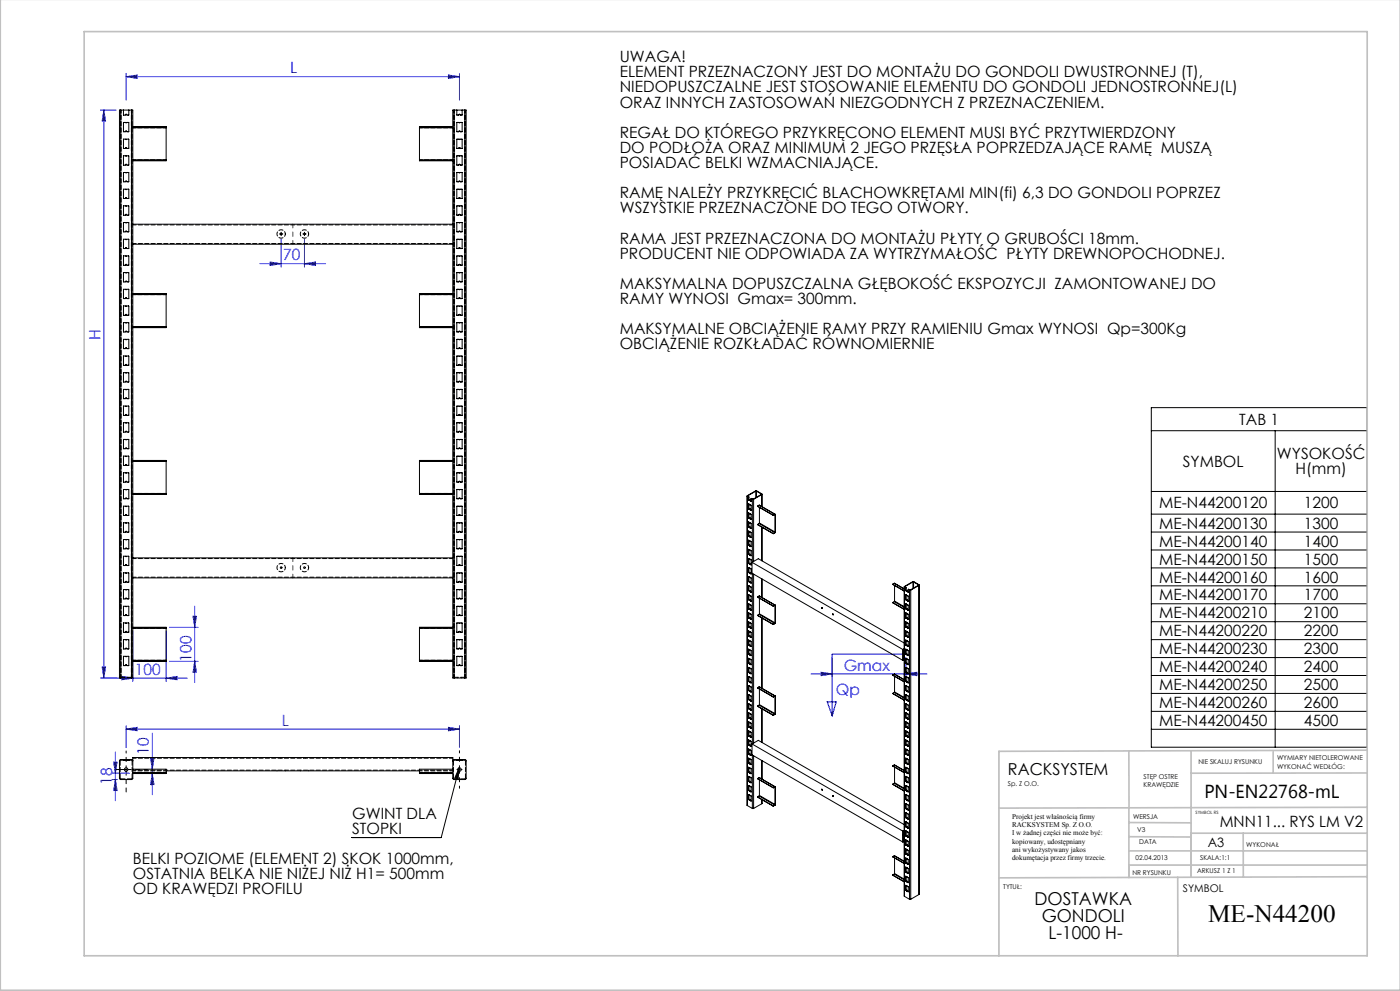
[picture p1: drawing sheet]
<svg xmlns="http://www.w3.org/2000/svg" width="420mm" height="297mm" viewBox="0 0 420 297" stroke-linecap="round" stroke-linejoin="round" font-family="sans-serif">
<defs><g id="words">
<text font-size="7.5" x="362.5" y="276.2">ME-N44200</text>
<text font-size="5.6" x="361.3" y="239.1">PN-EN22768-mL</text>
<g font-size="5.3">
<text x="310.3" y="271.3">DOSTAWKA</text>
<text x="312.5" y="276.4">GONDOLI</text>
<text x="314.5" y="281.5">L-1000 H-</text>
</g>
<text font-size="4.9" x="302.4" y="232.4">RACKSYSTEM</text>
<g font-size="4.7" fill="#00f">
<text x="87.1" y="22">L</text>
<text x="84.9" y="78">70</text>
<text x="30.1" y="102" transform="rotate(-90 30.1 102)">H</text>
<text x="40.5" y="202.2">100</text>
<text x="57.4" y="198.3" transform="rotate(-90 57.4 198.3)">100</text>
<text x="253.1" y="201">Gmax</text>
<text x="250.8" y="208.2">Qp</text>
<text x="84.6" y="217.5">L</text>
<text x="44.7" y="226.2" transform="rotate(-90 44.7 226.2)">10</text>
<text x="33.6" y="235.2" transform="rotate(-90 33.6 235.2)">18</text>
</g>
<g font-size="4.7">
<text x="185.9" y="18.7">UWAGA!</text>
<text x="185.9" y="23.2">ELEMENT PRZEZNACZONY JEST DO MONTAŻU DO GONDOLI DWUSTRONNEJ (T),</text>
<text x="185.9" y="27.7">NIEDOPUSZCZALNE JEST STOSOWANIE ELEMENTU DO GONDOLI JEDNOSTRONNEJ(L)</text>
<text x="185.9" y="32.2">ORAZ INNYCH ZASTOSOWAŃ NIEZGODNYCH Z PRZEZNACZENIEM.</text>
<text x="185.9" y="41.3">REGAŁ DO KTÓREGO PRZYKRĘCONO ELEMENT MUSI BYĆ PRZYTWIERDZONY</text>
<text x="185.9" y="45.8">DO PODŁOŻA ORAZ MINIMUM 2 JEGO PRZĘSŁA POPRZEDZAJĄCE RAMĘ MUSZĄ</text>
<text x="185.9" y="50.3">POSIADAĆ BELKI WZMACNIAJĄCE.</text>
<text x="185.9" y="59.4">RAMĘ NALEŻY PRZYKRĘCIĆ BLACHOWKRĘTAMI MIN(fi) 6,3 DO GONDOLI POPRZEZ</text>
<text x="185.9" y="63.9">WSZYSTKIE PRZEZNACZONE DO TEGO OTWORY.</text>
<text x="185.9" y="73">RAMA JEST PRZEZNACZONA DO MONTAŻU PŁYTY O GRUBOŚCI 18mm.</text>
<text x="185.9" y="77.5">PRODUCENT NIE ODPOWIADA ZA WYTRZYMAŁOŚĆ PŁYTY DREWNOPOCHODNEJ.</text>
<text x="185.9" y="86.6">MAKSYMALNA DOPUSZCZALNA GŁĘBOKOŚĆ EKSPOZYCJI ZAMONTOWANEJ DO</text>
<text x="185.9" y="91.1">RAMY WYNOSI Gmax= 300mm.</text>
<text x="185.9" y="100.1">MAKSYMALNE OBCIĄŻENIE RAMY PRZY RAMIENIU Gmax WYNOSI Qp=300Kg</text>
<text x="185.9" y="104.7">OBCIĄŻENIE ROZKŁADAĆ RÓWNOMIERNIE</text>
<text x="371.8" y="127.3">TAB 1</text>
<text x="383.1" y="137.6">WYSOKOŚĆ</text>
<text x="354.8" y="139.9">SYMBOL</text>
<text x="388.7" y="142.2">H(mm)</text>
<text x="347.7" y="152.4">ME-N44200120</text>
<text x="391.2" y="152.4">1200</text>
<text x="347.7" y="158.5">ME-N44200130</text>
<text x="391.2" y="158.5">1300</text>
<text x="347.7" y="163.8">ME-N44200140</text>
<text x="391.2" y="163.8">1400</text>
<text x="347.7" y="169.2">ME-N44200150</text>
<text x="391.2" y="169.2">1500</text>
<text x="347.7" y="174.6">ME-N44200160</text>
<text x="347.7" y="180">ME-N44200170</text>
<text x="391.2" y="174.6">1600</text>
<text x="391.2" y="180">1700</text>
<text x="347.7" y="185.3">ME-N44200210</text>
<text x="391.2" y="185.3">2100</text>
<text x="347.7" y="190.7">ME-N44200220</text>
<text x="391.2" y="190.7">2200</text>
<text x="347.7" y="196.1">ME-N44200230</text>
<text x="391.2" y="196.1">2300</text>
<text x="347.7" y="201.4">ME-N44200240</text>
<text x="391.2" y="201.4">2400</text>
<text x="347.7" y="206.8">ME-N44200250</text>
<text x="391.2" y="206.8">2500</text>
<text x="347.7" y="212.2">ME-N44200260</text>
<text x="391.2" y="212.2">2600</text>
<text x="347.7" y="217.6">ME-N44200450</text>
<text x="391.2" y="217.6">4500</text>
<text x="105.7" y="245.5">GWINT DLA</text>
<text x="105.7" y="250">STOPKI</text>
<text x="365.9" y="247.8">MNN11... RYS LM V2</text>
<text x="39.9" y="258.9">BELKI POZIOME (ELEMENT 2) SKOK 1000mm,</text>
<text x="39.9" y="263.5">OSTATNIA BELKA NIE NIŻEJ NIŻ H1= 500mm</text>
<text x="39.9" y="268">OD KRAWĘDZI PROFILU</text>
</g>
<text font-size="3.9" x="362.3" y="253.8">A3</text>
<text font-size="3.2" x="354.9" y="267.2">SYMBOL</text>
<g font-size="2.2">
<text x="303.6" y="245.3">Projekt jest właśnością firmy</text>
<text x="303.6" y="247.8">RACKSYSTEM Sp. Z O.O.</text>
<text x="303.6" y="250.3">I w żadnej części nie może być:</text>
<text x="303.6" y="252.8">kopiowany, udostępniany</text>
<text x="303.6" y="255.3">ani wykożystywany jakos</text>
<text x="303.6" y="257.8">dokumętacja przez firmy trzecie.</text>
</g>
<g font-size="2">
<text x="383.1" y="227.9">WYMIARY NIETOLEROWANE</text>
<text x="343.1" y="233.4">STĘP OSTRE</text>
<text x="359.5" y="228.9">NIE SKALUJ RYSUNKU</text>
<text x="383.1" y="230.4">WYKONAĆ WEDŁÓG:</text>
<text x="302.4" y="235.5">Sp. Z O.O.</text>
<text x="343.1" y="235.9">KRAWĘDZIE</text>
<text x="339.9" y="245.4">WERSJA</text>
<text x="341.2" y="249.4">V3</text>
<text x="340.7" y="257.7">02.04.2013</text>
<text x="341.8" y="252.9">DATA</text>
<text x="360.1" y="257.7">SKALA:1:1</text>
<text x="373.9" y="253.8">WYKONAŁ</text>
<text x="339.7" y="262.3">NR RYSUNKU</text>
<text x="359.1" y="261.8">ARKUSZ 1 Z 1</text>
<text x="301" y="266.4">TYTUŁ:</text>
</g>
<text font-size="1.3" x="358.7" y="244">SYMBOL RS</text>
</g></defs>
<g fill="none" stroke="#000" stroke-width=".3">
<path d="M84.1 70.1h.5M84.3 69.9v.5M91.1 70.1h.5M91.3 69.9v.5M345.4 122.2h64.8v101.7h-64.8zM345.4 129.1h64.8M382.5 129.1v94.8M345.4 147.3h64.8M345.4 154.1h64.8M345.4 159.5h64.8M345.4 164.8h64.8M345.4 170.2h64.8"/>
<path d="M345.4 175.6h64.8M345.4 180.9h64.8M345.4 186.3h64.8M345.4 191.7h64.8M345.4 197.1h64.8M345.4 202.4h64.8M345.4 207.8h64.8M345.4 213.2h64.8M345.4 218.6h64.8M37.6 230.6h.5M37.8 230.4v.5M137.6 230.6h.5"/>
<path d="M137.8 230.1l-.4 3.3-1-.2zM137.8 230.1l-5.4 20.9h-26.8M137.8 230.4v.5"/>
</g>
<g fill="none" stroke="#00f" stroke-width=".3">
<path d="M30.2 33h4.6M31.2 33l.5 3.3h-1zM31.2 33v170.2M37.8 23l3.3-.5v1zM37.8 22v8M37.8 23h100M134.5 22.5l3.3 .5-3.3 .5zM137.8 22v8M78 79h19.7M81 78.5l3.3 .5-3.3 .5zM84.3 71.6v8.4M91.3 79l3.3-.5v1z"/>
<path d="M91.3 71.6v8.4M30.7 199.9h1l-.5 3.3zM39.8 189.1v15.1M49.8 189.1v15.1M50.8 198.2h8.6M50.8 188h8.6M57.9 184.7h1l-.5 3.3zM58.4 198.2l.5 3.3h-1zM58.4 181.6v22.9M249.7 197.1v5.9M271.7 197.1v5.9M30.2 203.2h4.6"/>
<path d="M33.5 203.2h22.7M36.5 202.7l3.3 .5-3.3 .5zM37.8 218.5l3.3-.5v1zM37.8 217.5v6.6M37.8 218.5h100M45.7 219.7v18.5M49.8 203.2l3.3-.5v1zM134.5 218l3.3 .5-3.3 .5zM137.8 217.5v6.5M243.3 202h34.8M246.4 201.5l3.3 .5-3.3 .5zM271.7 202l3.3-.5v1z"/>
<path d="M33.6 231.7h5.2M33.6 233.6h1.6M34.1 228.4h1l-.5 3.3zM34.6 233.6l.5 3.3h-1zM34.6 225.4v14.6M45.2 227.2h1l-.5 3.3zM45.7 231.8l.5 3.3h-1z"/>
</g>
<path d="M37.8 230.1v-5M137.8 230.1v-5.1M137.8 231.1v5.1" fill="none" stroke="#000" stroke-width=".3" stroke-dasharray="15.2 1.3 1.3 1.3" stroke-dashoffset="14.6"/>
<path d="M84.1 70.1h-.3M84.3 69.9v-.3M84.3 70.4v.2M84.6 70.1h.2M91.1 70.1h-.3M91.3 69.9v-.3M91.3 70.4v.2M91.6 70.1h.2M37.3 230.6h-2.8M137.3 230.6h-.2M138.3 230.6h.3" fill="none" stroke="#000" stroke-width=".3" stroke-dasharray="15.2 1.3 1.3 1.3"/>
<path d="M37.8 231.1v6.2" fill="none" stroke="#000" stroke-width=".3" stroke-dasharray="15.2 1.3 1.3 1.3" stroke-dashoffset="14"/>
<path d="M38.3 230.6h5.9" fill="none" stroke="#000" stroke-width=".3" stroke-dasharray="15.2 1.3 1.3 1.3" stroke-dashoffset="14.2"/>
<g fill="none" stroke="#c0c0c0" stroke-width=".5">
<path d="M.1 -.1v296.9h419.9M25.2 9.5h385v276.9h-385zM338.7 225.2v37.8M357.3 225v37.9v-13.2h52.9M382 225.4v6.3M410.1 224.8l-110.4 .4v61.2M410.1 231.7h-52.8M338.7 259.3h71.5M338.7 255h71.5M338.7 250.8l18.6 .1M338.7 246.5l18.6 .1M373 249.7v13.2"/>
<path d="M410.1 241.9l-110.4 .3M353.3 262.9l.1 23.5M410.2 262.7l-110.5 .4"/>
</g>
<path d="M271.7 196.1h-22v18.4M248.2 210.3h2.7l-1.2 4.2z" fill="none" stroke="#00f" stroke-width=".35"/>
<path d="M87.8 67.2v6M87.8 167.2v6" fill="none" stroke="#808080" stroke-width=".3" stroke-dasharray="15.2 1.3 1.3 1.3" stroke-dashoffset="14.1"/>
<path d="M137.8 230.1l-.4 3.3-1-.2z" fill="#000"/>
<g fill="#00f">
<path d="M271.7 202l3.3-.5v1zM246.4 201.5l3.3 .5-3.3 .5z"/>
<path d="M91.3 79l3.3-.5v1zM81 78.5l3.3 .5-3.3 .5z"/>
<path d="M37.8 23l3.3-.5v1zM134.5 22.5l3.3 .5-3.3 .5zM36.5 202.7l3.3 .5-3.3 .5zM49.8 203.2l3.3-.5v1zM37.8 218.5l3.3-.5v1zM134.5 218l3.3 .5-3.3 .5z"/>
<path d="M30.7 199.9h1l-.5 3.3zM31.2 33l.5 3.3h-1zM58.4 198.2l.5 3.3h-1zM57.9 184.7h1l-.5 3.3zM45.7 231.8l.5 3.3h-1zM45.2 227.2h1l-.5 3.3z"/>
<path d="M34.1 228.4h1l-.5 3.3zM34.6 233.6l.5 3.3h-1z"/>
</g>
<g fill="none" stroke="#000" stroke-width=".3">
<path d="M36.2 33h-.4v170.2h.4M36.2 33h3.2M36.2 33v170.2M37 33v1.4h.7M37.7 39.3h.3M37.7 39.4h-.7l.1-2.7h1.5v2.7h-.6M37.7 34.3l.1-.1 .2 .1M37.7 34.3v.1M37.7 39.3v.1M38 34.3v.1M38 39.3v.1M38.6 33v1.4h-.6"/>
<path d="M39.4 33h.4v170.2h-.4M39.4 33v170.2M39.8 38l10 .1M39.8 38.1h10M39.8 38.3h10M49.8 38.1v.2M49.8 38.3v9.6M125.8 38.1v.2M125.8 38.3v9.6M125.8 38.1h10M125.8 38.3h10M135.8 38l-10 .1"/>
<path d="M136.2 33h-.4v170.2h.4M136.2 33v170.2M136.2 33h3.2M137 33v1.4h.7M137.7 34.3l.1-.1 .2 .1M137.7 39.4h-.7v-2.7h1.6v2.7h-.6M137.7 39.3h.3M137.7 34.3v.1M137.7 39.3v.1M138 34.3v.1M138 39.3v.1M138.6 33v1.4h-.6"/>
<path d="M139.4 33h.4v170.2h-.4M139.4 33v170.2M37.7 59.3l.1-.1 .2 .1M37.7 59.4h-.7l.1-2.7h1.5v2.7h-.6M37.7 54.3h.3M37.7 54.4h-.7l.1-2.7h1.5v2.7h-.6M37.7 49.3h.3M37.7 49.4h-.7l.1-2.7h1.5v2.7h-.6M37.7 44.3h.3M37.7 44.4h-.7l.1-2.7h1.5v2.7h-.6M37.7 44.3v.1M37.7 49.3v.1"/>
<path d="M37.7 54.3v.1M37.7 59.3v.1M38 44.3v.1M38 49.3v.1M38 54.3v.1M38 59.3v.1M39.8 48.1h10M39.8 47.9h10M49.8 47.9v.2M49.8 48.1l-10 .1M125.8 47.9v.2M125.8 48.1l10 .1"/>
<path d="M125.8 48.1h10M125.8 47.9h10M137.7 59.4h-.7v-2.7h1.6v2.7h-.6M137.7 59.3l.1-.1 .2 .1M137.7 54.4h-.7v-2.7h1.6v2.7h-.6M137.7 54.3h.3M137.7 49.4h-.7v-2.7h1.6v2.7h-.6M137.7 49.3h.3M137.7 44.4h-.7v-2.7h1.6v2.7h-.6M137.7 44.3h.3M137.7 44.3v.1M137.7 49.3v.1"/>
<path d="M137.7 54.3v.1M137.7 59.3v.1M138 44.3v.1M138 49.3v.1M138 54.3v.1M138 59.3v.1M37.7 79.3l.1-.1 .2 .1M37.7 79.4h-.7l.1-2.7h1.5v2.7h-.6M37.7 74.3h.3M37.7 74.4h-.7l.1-2.7h1.5v2.7h-.6M37.7 69.3h.3M37.7 69.4h-.7l.1-2.7h1.5v2.7h-.6"/>
<path d="M37.7 64.3h.3M37.7 64.4h-.7l.1-2.7h1.5v2.7h-.6M37.7 64.3v.1M37.7 69.3v.1M37.7 74.3v.1M37.7 79.3v.1M38 64.3v.1M38 69.3v.1M38 74.3v.1M38 79.3v.1M39.8 73.2h96M39.8 67.2h96"/>
<path d="M137.7 79.4h-.7v-2.7h1.6v2.7h-.6M137.7 79.3l.1-.1 .2 .1M137.7 74.4h-.7v-2.7h1.6v2.7h-.6M137.7 74.3h.3M137.7 69.4h-.7v-2.7h1.6v2.7h-.6M137.7 69.3h.3M137.7 64.4h-.7v-2.7h1.6v2.7h-.6M137.7 64.3h.3M137.7 64.3v.1M137.7 69.3v.1M137.7 74.3v.1M137.7 79.3v.1"/>
<path d="M138 64.3v.1M138 69.3v.1M138 74.3v.1M138 79.3v.1M37.7 99.3h.3M37.7 99.4h-.7l.1-2.7h1.5v2.7h-.6M37.7 94.3h.3M37.7 94.4h-.7l.1-2.7h1.5v2.7h-.6M37.7 89.3h.3M37.7 89.4h-.7l.1-2.7h1.5v2.7h-.6M37.7 84.3h.3M37.7 84.4h-.7l.1-2.7h1.5v2.7h-.6"/>
<path d="M37.7 84.3v.1M37.7 89.3v.1M37.7 94.3v.1M37.7 99.3v.1M38 84.3v.1M38 89.3v.1M38 94.3v.1M38 99.3v.1M39.8 88l10 .1M39.8 88.1h10M39.8 98.1h10M39.8 97.9h10"/>
<path d="M39.8 88.3h10M49.8 97.9v.2M49.8 88.1v.2M49.8 98.1l-10 .1M49.8 88.3v9.6M125.8 97.9v.2M125.8 88.1v.2M125.8 88.3v9.6M125.8 98.1l10 .1M125.8 88.1h10M125.8 98.1h10M125.8 97.9h10"/>
<path d="M125.8 88.3h10M135.8 88l-10 .1M137.7 99.4h-.7v-2.7h1.6v2.7h-.6M137.7 99.3h.3M137.7 94.4h-.7v-2.7h1.6v2.7h-.6M137.7 94.3h.3M137.7 89.4h-.7v-2.7h1.6v2.7h-.6M137.7 89.3h.3M137.7 84.4h-.7v-2.7h1.6v2.7h-.6M137.7 84.3h.3M137.7 84.3v.1M137.7 89.3v.1"/>
<path d="M137.7 94.3v.1M137.7 99.3v.1M138 84.3v.1M138 89.3v.1M138 94.3v.1M138 99.3v.1M37.7 109.4h-.7l.1-2.7h1.5v2.7h-.6M37.7 104.3h.3M37.7 104.4h-.7l.1-2.7h1.5v2.7h-.6M37.7 109.3h.3M37.7 114.3h.3M37.7 114.4h-.7l.1-2.7h1.5v2.7h-.6"/>
<path d="M37.7 119.3h.3M37.7 119.4h-.7l.1-2.7h1.5v2.7h-.6M37.7 104.3v.1M37.7 109.3v.1M37.7 114.3v.1M37.7 119.3v.1M38 104.3v.1M38 109.3v.1M38 114.3v.1M38 119.3v.1M137.7 119.4h-.7v-2.7h1.6v2.7h-.6M137.7 119.3h.3"/>
<path d="M137.7 114.4h-.7v-2.7h1.6v2.7h-.6M137.7 114.3h.3M137.7 109.4h-.7v-2.7h1.6v2.7h-.6M137.7 109.3h.3M137.7 104.4h-.7v-2.7h1.6v2.7h-.6M137.7 104.3h.3M137.7 104.3v.1M137.7 109.3v.1M137.7 114.3v.1M137.7 119.3v.1M138 104.3v.1M138 109.3v.1"/>
<path d="M138 114.3v.1M138 119.3v.1M37.7 139.3h.3M37.7 139.4h-.7l.1-2.7h1.5v2.7h-.6M37.7 134.4h-.7l.1-2.7h1.5v2.7h-.6M37.7 124.3l.1-.1 .2 .1M37.7 124.4h-.7l.1-2.7h1.5v2.7h-.6M37.7 129.3h.3M37.7 129.4h-.7l.1-2.7h1.5v2.7h-.6M37.7 134.3h.3M37.7 124.3v.1M37.7 129.3v.1"/>
<path d="M37.7 134.3v.1M37.7 139.3v.1M38 124.3v.1M38 129.3v.1M38 134.3v.1M38 139.3v.1M39.8 138l10 .1M39.8 138.1h10M39.8 138.3h10M49.8 138.1v.2M49.8 138.3v9.6M125.8 138.1v.2"/>
<path d="M125.8 138.3v9.6M125.8 138.1h10M125.8 138.3h10M135.8 138l-10 .1M137.7 139.4h-.7v-2.7h1.6v2.7h-.6M137.7 139.3h.3M137.7 134.4h-.7v-2.7h1.6v2.7h-.6M137.7 134.3h.3M137.7 129.4h-.7v-2.7h1.6v2.7h-.6M137.7 129.3h.3M137.7 124.4h-.7v-2.7h1.6v2.7h-.6M137.7 124.3l.1-.1 .2 .1"/>
<path d="M137.7 124.3v.1M137.7 129.3v.1M137.7 134.3v.1M137.7 139.3v.1M138 124.3v.1M138 129.3v.1M138 134.3v.1M138 139.3v.1M37.7 159.3h.3M37.7 159.4h-.7l.1-2.7h1.5v2.7h-.6M37.7 154.3h.3M37.7 154.4h-.7l.1-2.7h1.5v2.7h-.6"/>
<path d="M37.7 149.3h.3M37.7 149.4h-.7l.1-2.7h1.5v2.7h-.6M37.7 144.3l.1-.1 .2 .1M37.7 144.4h-.7l.1-2.7h1.5v2.7h-.6M37.7 144.3v.1M37.7 149.3v.1M37.7 154.3v.1M37.7 159.3v.1M38 144.3v.1M38 149.3v.1M38 154.3v.1M38 159.3v.1"/>
<path d="M39.8 148.1h10M39.8 147.9h10M49.8 147.9v.2M49.8 148.1l-10 .1M125.8 147.9v.2M125.8 148.1l10 .1M125.8 148.1h10M125.8 147.9h10M137.7 159.4h-.7v-2.7h1.6v2.7h-.6M137.7 159.3h.3M137.7 154.4h-.7v-2.7h1.6v2.7h-.6M137.7 154.3h.3"/>
<path d="M137.7 149.4h-.7v-2.7h1.6v2.7h-.6M137.7 149.3h.3M137.7 144.4h-.7v-2.7h1.6v2.7h-.6M137.7 144.3l.1-.1 .2 .1M137.7 144.3v.1M137.7 149.3v.1M137.7 154.3v.1M137.7 159.3v.1M138 144.3v.1M138 149.3v.1M138 154.3v.1M138 159.3v.1"/>
<path d="M224.1 148.7l.1 92.7M224.2 148.8l.4 .2M224.2 148.8v92.6M224.3 148.6v.1M224.3 148.7l.4 .2M224.6 149.8h.1M224.6 157.9v.1M224.6 155.2v.1M224.6 152.5h.1M224.6 149v.8M224.6 151v1.5M224.6 153.8v1.4"/>
<path d="M224.6 156.5v1.4M224.6 159.2v1.5M224.6 159.2l.4 .2M224.6 159.2h.1M224.6 156.5l.7 .4M224.6 156.5h.1M224.6 153.7l.7 .5v1.4M224.6 153.7v.1M224.6 151l.4 .3M224.6 151h.1M224.6 149.8l.2 .1M224.6 158l.2 .1"/>
<path d="M224.6 155.3l.2 .1M224.6 152.5l.2 .2M224.7 149.7v.1M224.7 152.4v.1M224.7 155.2h.1M224.7 157.9h.1M224.7 148.9l-.1 .1M224.7 149.7l-.1 .1M224.7 148.9v.8M224.7 151.1v1.3M224.7 153.8v1.4M224.7 156.5v1.4"/>
<path d="M224.7 159.2v1.4M224.7 152.4l-.1 .1M224.7 155.2h-.1M224.7 157.9h-.1M224.7 149.8l.2 .1M224.7 152.5l.2 .1M224.7 157.9l.2 .1M224.7 149.8h-.1M224.7 152.5h-.1M224.7 155.2l.2 .1M224.7 155.2l-.1 .1M224.7 157.9l-.1 .1"/>
<path d="M224.9 149.9h-.1M224.9 149.9l.1 .1M224.9 158.1h.1M224.9 158.1h-.1M224.9 155.3l.1 .1M224.9 155.3l-.1 .1M224.9 152.6l.1 .1M224.9 152.6l-.1 .1M224.9 149.9h.1M224.9 152.6h.1M224.9 155.3h.1M224.9 149.9h.2"/>
<path d="M224.9 155.3l.2 .1M225 150l.1 .1M225 159.4l.3 .2v1.5M225 158.2l.1 .1M225 155.4l.1 .1M225 152.7l.1 .1M225 151.3l.3 .2v1.4M225 150h.1M225 152.7h.1M225 155.4h.1M225 158.1v.1M225 151.3h.1"/>
<path d="M225 154h.1M225 156.7v.1M225 159.4v.1M225.1 150.1l.2 .1M225.1 158.3l.2 .1M225.1 155.5l.2 .2M225.1 152.8l.2 .1M225.1 149.9l.1 .1M225.1 152.6l-.3 .1M225.1 152.7l.1 .1M225.1 155.4l.1 .1M225.1 158.1h-.3"/>
<path d="M225.1 158.1l.1 .1M225.1 149.9l-.1 .1M225.1 149.9h.1M225.1 152.6v.1M225.1 155.4h.1M225.1 158.1h.1M225.1 152.6l-.1 .1M225.1 155.4h-.1M225.1 158.1l-.1 .1M225.2 150l.1 .1M225.2 152.8l.1 .1M225.2 158.2l.1 .1"/>
<path d="M225.2 150l-.1 .1M225.2 152.8h-.1M225.2 155.5h-.1M225.2 155.5l.1 .1M225.2 158.2l-.1 .1M225.3 150.2h.1M225.3 158.4h.1M225.3 152.9h.1M225.3 156.9h.1M225.3 155.6v.1M225.3 149.4l.4 .2M225.3 149.4v.8"/>
<path d="M225.3 156.9v1.5M225.7 149.6h.4M225.7 149.6v18.9M226.1 149.6v18.7M226.7 147.2h.2M226.7 147.2l-2.4 1.4M226.7 147.2v2M226.9 147.2l1.5 .9M226.9 147.2v1.8M227.3 151.7l4.7 2.7M227.3 157.2l4.7 2.8M227.3 157.2l4.7 2.7"/>
<path d="M227.3 151.7l4.7 2.8M227.3 157.2h.1M227.7 151.4l4.8 2.7M227.7 156.9l4.7 2.7M227.7 156.9l-.4 .3M227.7 151.4l-.4 .3M227.7 151.4l4.7 2.7M227.8 156.7l-.1 .2M227.8 152.1v4.6M227.8 156.7l4.7 2.8M228.4 148.2l-2.4 1.4-.7-.2M228.4 148.1v.1"/>
<path d="M228.5 148.2v-.2l-1.7-.9-2.6 1.5v.2M228.5 148.2l-2.4 1.4M228.5 148.2v3.6M228.5 158v10M228.6 148.1v3.8M228.6 158v10.1M232 154.4v.1M232 159.9v.1M232.4 154.2h.1M232.4 154.1l.2 .1M232.4 154.1v.1M232.4 159.6v.1"/>
<path d="M232.4 154.2l-.4 .3M232.4 154.1l-.4 .3M232.4 159.7l-.4 .3M232.4 159.6l-.4 .3M232.5 159.5l-.1 .1M232.6 159.4l-.2 .3M232.6 154.2l-.1 5.3M232.6 154.2h-.1M232.6 159.4l-.1 .1M37.7 164.3h.3M37.7 164.4h-.7l.1-2.7h1.5v2.7h-.6M37.7 169.3l.1-.1 .2 .1"/>
<path d="M37.7 169.4h-.7l.1-2.7h1.5v2.7h-.6M37.7 174.3h.3M37.7 174.4h-.7l.1-2.7h1.5v2.7h-.6M37.7 179.3h.3M37.7 179.4h-.7l.1-2.7h1.5v2.7h-.6M37.7 164.3v.1M37.7 169.3v.1M37.7 174.3v.1M37.7 179.3v.1M38 164.3v.1M38 169.3v.1M38 174.3v.1"/>
<path d="M38 179.3v.1M39.8 173.2h96M39.8 167.2h96M137.7 179.4h-.7v-2.7h1.6v2.7h-.6M137.7 179.3h.3M137.7 174.4h-.7v-2.7h1.6v2.7h-.6M137.7 174.3h.3M137.7 169.4h-.7v-2.7h1.6v2.7h-.6M137.7 169.3l.1-.1 .2 .1M137.7 164.4h-.7v-2.7h1.6v2.7h-.6M137.7 164.3h.3M137.7 164.3v.1"/>
<path d="M137.7 169.3v.1M137.7 174.3v.1M137.7 179.3v.1M138 164.3v.1M138 169.3v.1M138 174.3v.1M138 179.3v.1M224.6 179.7v.1M224.6 177h.1M224.6 174.3h.1M224.6 171.5v.1M224.6 168.8l.2 .2"/>
<path d="M224.6 166.1v.1M224.6 163.4h.1M224.6 160.7h.1M224.6 161.9v1.5M224.6 164.6v1.5M224.6 167.4v1.4M224.6 170.1v1.4M224.6 172.8v1.5M224.6 175.5v1.5M224.6 178.3v1.4M224.6 168.8h.1M224.6 178.2l.4 .3"/>
<path d="M224.6 178.2v.1M224.6 175.5l.7 .4M224.6 175.5h.1M224.6 172.8l.7 .4v1.5M224.6 172.8h.1M224.6 170.1l.4 .2M224.6 170.1h.1M224.6 167.4l.4 .2M224.6 167.4h.1M224.6 164.6l.7 .5v1.4M224.6 164.6h.1M224.6 161.9l.7 .4v1.5"/>
<path d="M224.6 161.9h.1M224.6 179.8l.2 .1M224.6 177l.2 .2M224.6 174.3l.2 .1M224.6 163.4l.2 .2M224.6 160.7l.2 .1M224.6 171.6l.2 .1M224.6 166.2l.2 .1M224.7 160.6v.1M224.7 166v.1M224.7 167.4v1.4M224.7 171.5h.1"/>
<path d="M224.7 174.2v.1M224.7 176.9v.1M224.7 179.7h.1M224.7 161.9v1.4M224.7 164.7v1.3M224.7 170.1v1.4M224.7 172.8v1.4M224.7 175.6v1.3M224.7 178.3v1.4M224.7 160.6l-.1 .1M224.7 163.3l-.1 .1M224.7 166l-.1 .1"/>
<path d="M224.7 171.5h-.1M224.7 174.2l-.1 .1M224.7 176.9l-.1 .1M224.7 179.7h-.1M224.7 163.4h.1M224.7 163.4l.2 .1M224.7 166.1l.2 .1M224.7 168.8l.2 .1M224.7 171.5l.2 .1M224.7 177l.2 .1M224.7 160.7l.2 .1M224.7 160.7h-.1"/>
<path d="M224.7 163.4h-.1M224.7 166.1l-.1 .1M224.7 171.5l-.1 .1M224.7 174.3l.2 .1M224.7 174.3h-.1M224.7 177h-.1M224.7 179.7l.2 .1M224.7 179.7l-.1 .1M224.9 179.8l.1 .1M224.9 179.8l-.1 .1M224.9 177.1l.1 .1M224.9 177.1l-.1 .1"/>
<path d="M224.9 174.4l.1 .1M224.9 174.4h-.1M224.9 171.7l.1 .1M224.9 171.7h-.1M224.9 169h.1M224.9 169h-.1M224.9 166.2l.1 .1M224.9 166.2l-.1 .1M224.9 163.5l.1 .1M224.9 163.5l-.1 .1M224.9 160.8l.1 .1M224.9 160.8h-.1"/>
<path d="M224.9 160.8h.1M224.9 163.5h.1M224.9 166.2h.1M224.9 171.7h.1M224.9 174.4h.1M224.9 177.1h.1M224.9 179.8h.1M224.9 160.7l.2 .1M224.9 166.2l.2 .1M224.9 168.9l.2 .1M224.9 171.6l.2 .1M224.9 174.4h.2"/>
<path d="M224.9 177.1h.2M225 179.9l.1 .1M225 178.5l.3 .2v1.4M225 177.2l.1 .1M225 174.5l.1 .1M225 171.8l.1 .1M225 170.3l.3 .2v1.5M225 169l.1 .2M225 166.3l.1 .1M225 163.6l.1 .1M225 160.9l.1 .1M225 160.9h.1"/>
<path d="M225 163.6h.1M225 166.3h.1M225 169h.1M225 171.8h.1M225 174.5h.1M225 177.2h.1M225 179.9h.1M225 167.6l.3 .1M225 162.2h.1M225 164.9h.1M225 167.6h.1M225 170.3v.1"/>
<path d="M225 173.1h.1M225 175.8h.1M225 178.5h.1M225.1 177.3l.2 .1M225.1 174.6l.2 .1M225.1 169.2l.2 .1M225.1 163.7l.2 .1M225.1 161l.2 .1M225.1 171.9l.2 .1M225.1 166.4l.2 .2M225.1 160.8l.1 .1M225.1 163.5l-.3 .1"/>
<path d="M225.1 163.5l.1 .2M225.1 166.3l.1 .1M225.1 169l.1 .1M225.1 171.7l.1 .1M225.1 174.4l.1 .1M225.1 177.2l.1 .1M225.1 179.9h-.3M225.1 179.9l.1 .1M225.1 160.8h.1M225.1 166.3h.1M225.1 169h.1M225.1 171.7h.1"/>
<path d="M225.1 174.4h.1M225.1 177.1v.1M225.1 179.9h.1M225.1 160.8l-.1 .1M225.1 163.5l-.1 .1M225.1 166.3h-.1M225.1 169h-.1M225.1 171.7l-.1 .1M225.1 174.4l-.1 .1M225.1 177.1l-.1 .1M225.1 179.9h-.1M225.2 163.7h.1"/>
<path d="M225.2 166.4l.1 .1M225.2 169.1l.1 .1M225.2 171.8l.1 .1M225.2 177.3h.1M225.2 160.9l-.1 .1M225.2 160.9l.1 .1M225.2 163.7h-.1M225.2 166.4h-.1M225.2 169.1l-.1 .1M225.2 171.8l-.1 .1M225.2 174.5l-.1 .1M225.2 174.5l.1 .1"/>
<path d="M225.2 177.3h-.1M225.2 180h-.1M225.2 180l.1 .1M225.3 177.4h.1M225.3 172h.1M225.3 169.3h.1M225.3 163.8h.1M225.3 161.1h.1M225.3 176h.1M225.3 167.8h.1M225.3 174.7h.1M225.3 166.5v.1"/>
<path d="M225.3 167.8v1.5M225.3 176v1.4M225.6 168.5l1.9-1.1 43.8 25.3M225.6 168.5v3.3l45.3 26.1M225.6 168.5l45.3 26.2M225.7 171.9v51M226.1 172.1v50.6M227.3 178.9l4.7 2.7M227.3 178.9l4.7 2.8M227.7 178.6l4.8 2.7M227.7 178.6l-.4 .3M227.7 178.6l4.7 2.8"/>
<path d="M227.8 179.3v4.7M228.5 173.5v5.5M228.6 173.5v5.6M267.8 175.1h.1M267.8 175.1l3.5 2M268.3 174.8l3 1.7M268.3 174.8l-.5 .3M268.4 175.5v4.6M268.4 174.8h-.1M271.3 175.9v92.7M271.3 176l.4 .2M271.3 176v92.6"/>
<path d="M271.4 175.8v.1M271.4 175.9l.4 .2M271.7 177h.1M271.7 179.7l.3 .2M271.7 176.2v.8M271.7 178.3v1.4M271.7 178.2l.5 .3M271.7 178.2v.1M271.7 177l.3 .2M271.8 176.9v.1M271.8 179.6l.5 .3M271.8 176.1l-.1 .1"/>
<path d="M271.8 176.9l-.1 .1M271.8 176.1v.8M271.8 178.3v1.3M271.8 179.6l-.1 .1M271.8 177l.5 .1M271.8 177h-.1M272 177.1v.1M272 177.1l.2 .1M272 179.8v.1M272 179.8l.2 .1M272 177.1h.1M272 179.8h.1"/>
<path d="M272.2 177.2v.1M272.2 179.9v.1M272.2 178.5l.3 .2v1.4M272.2 177.2h.1M272.2 179.9h.1M272.2 178.5h-.1M272.2 177.3l.2 .1M272.3 177.1v.2M272.3 179.9v.1M272.3 177.1l-.1 .1M272.3 177.1h.1M272.3 179.9h.1"/>
<path d="M272.3 179.9h-.1M272.3 177.3h-.1M272.3 177.3h.2M272.3 180h-.1M272.3 180l.2 .1M272.5 177.4h-.1M272.5 176.6l.3 .3M272.5 176.6v.8M272.8 176.9h.4M272.8 176.9v92.6M273.2 176.9v92.6M273.9 174.4h.2"/>
<path d="M273.9 174.4l-2.5 1.4M273.9 174.4v2M274.1 174.4l1.5 .9M274.1 174.4v1.9M275.6 175.4l-2.5 1.4-.6-.2M275.6 175.3v.1M275.7 175.4v-.2l-1.8-.9-2.6 1.5v.2M275.7 175.4l-2.5 1.5M275.7 175.4v92.7M275.8 175.3l-.1 92.8M37.7 199.3h.3M37.7 199.4h-.7l.1-2.7h1.5v2.7h-.6"/>
<path d="M37.7 194.3h.3M37.7 194.4h-.7l.1-2.7h1.5v2.7h-.6M37.7 189.4h-.7l.1-2.7h1.5v2.7h-.6M37.7 184.4h-.7l.1-2.7h1.5v2.7h-.6M37.7 184.3h.3M37.7 189.3l.1-.1 .2 .1M37.7 184.3v.1M37.7 189.3v.1M37.7 194.3v.1M37.7 199.3v.1M38 184.3v.1M38 189.3v.1"/>
<path d="M38 194.3v.1M38 199.3v.1M39.8 188l10 .1M39.8 188.1h10M39.8 198.1h10M39.8 197.9h10M39.8 188.3h10M49.8 197.9v.2M49.8 188.1v.2M49.8 198.1l-10 .1M49.8 188.3v9.6M125.8 197.9v.2"/>
<path d="M125.8 188.1v.2M125.8 188.3v9.6M125.8 198.1l10 .1M125.8 188.1h10M125.8 198.1h10M125.8 197.9h10M125.8 188.3h10M135.8 188l-10 .1M137.7 199.4h-.7v-2.7h1.6v2.7h-.6M137.7 199.3h.3M137.7 194.4h-.7v-2.7h1.6v2.7h-.6M137.7 194.3h.3"/>
<path d="M137.7 189.4h-.7v-2.7h1.6v2.7h-.6M137.7 189.3l.1-.1 .2 .1M137.7 184.4h-.7v-2.7h1.6v2.7h-.6M137.7 184.3h.3M137.7 184.3v.1M137.7 189.3v.1M137.7 194.3v.1M137.7 199.3v.1M138 184.3v.1M138 189.3v.1M138 194.3v.1M138 199.3v.1"/>
<path d="M224.6 198.8h.1M224.6 196v.1M224.6 193.3v.1M224.6 190.6v.1M224.6 187.9h.1M224.6 185.2h.1M224.6 182.4v.1M224.6 181v1.4M224.6 183.7v1.5M224.6 186.4v1.5M224.6 189.1v1.5M224.6 191.9v1.4"/>
<path d="M224.6 194.6v1.4M224.6 197.3v1.5M224.6 197.3l.4 .2M224.6 197.3h.1M224.6 194.6l.7 .4M224.6 194.6h.1M224.6 191.8l.7 .5v1.5M224.6 191.8v.1M224.6 189.1l.4 .3M224.6 189.1h.1M224.6 186.4l.4 .2M224.6 186.4h.1"/>
<path d="M224.6 183.7l.7 .4v1.5M224.6 183.7h.1M224.6 181l.7 .4v1.5M224.6 181h.1M224.6 196.1l.2 .1M224.6 193.4l.2 .1M224.6 187.9l.2 .1M224.6 182.5l.2 .1M224.6 198.8l.2 .1M224.6 190.7l.2 .1M224.6 185.2l.2 .1M224.7 185.1v.1"/>
<path d="M224.7 187.8v.1M224.7 193.3h.1M224.7 196h.1M224.7 198.7v.1M224.7 181v1.4M224.7 183.7v1.4M224.7 186.4v1.4M224.7 189.2v1.3M224.7 191.9v1.4M224.7 194.6v1.4M224.7 197.3v1.4M224.7 182.4h-.1"/>
<path d="M224.7 185.1l-.1 .1M224.7 187.8l-.1 .1M224.7 190.5l-.1 .1M224.7 193.3h-.1M224.7 196h-.1M224.7 198.7l-.1 .1M224.7 182.4h.1M224.7 190.6h.1M224.7 198.8l.2 .1M224.7 182.4l.2 .1M224.7 185.2l.2 .1M224.7 187.9l.2 .1"/>
<path d="M224.7 190.6l.2 .1M224.7 196l.2 .1M224.7 182.4l-.1 .1M224.7 185.2h-.1M224.7 187.9h-.1M224.7 190.6l-.1 .1M224.7 193.3l.2 .1M224.7 193.3l-.1 .1M224.7 196l-.1 .1M224.7 198.8h-.1M224.9 198.9l.1 .1M224.9 198.9h-.1"/>
<path d="M224.9 196.2l.1 .1M224.9 196.2h-.1M224.9 193.4l.1 .1M224.9 193.5h-.1M224.9 190.7l.1 .1M224.9 190.7l-.1 .1M224.9 188l.1 .1M224.9 188h-.1M224.9 185.3l.1 .1M224.9 185.3h-.1M224.9 182.6h.1M224.9 182.6h-.1"/>
<path d="M224.9 185.3h.1M224.9 188h.1M224.9 190.7h.1M224.9 193.4v.1M224.9 196.2h.1M224.9 198.9h.1M224.9 182.5l.2 .1M224.9 185.2l.2 .1M224.9 190.7l.2 .1M224.9 193.4l.2 .1M224.9 196.1l.2 .1M225 199l.1 .1"/>
<path d="M225 197.5l.3 .2v1.5M225 196.3l.1 .1M225 193.5l.1 .2M225 190.8l.1 .1M225 189.4l.3 .2v1.4M225 188.1l.1 .1M225 185.4l.1 .1M225 182.6l.1 .2M225 182.6h.1M225 185.4h.1M225 188.1h.1M225 190.8h.1"/>
<path d="M225 193.5h.1M225 196.3h.1M225 199h.1M225 186.6l.3 .2M225 181.2h.1M225 183.9v.1M225 186.7h.1M225 189.4h.1M225 192.1h.1M225 194.8v.1M225 197.5v.1M225.1 196.4l.2 .1"/>
<path d="M225.1 193.7l.2 .1M225.1 188.2l.2 .1M225.1 182.8l.2 .1M225.1 180l.2 .2M225.1 199.1l.2 .1M225.1 190.9l.2 .1M225.1 185.5l.2 .1M225.1 182.6l.1 .1M225.1 185.3l.1 .1M225.1 188h-.3M225.1 188l.1 .2M225.1 190.8l.1 .1"/>
<path d="M225.1 193.5l.1 .1M225.1 196.2l.1 .1M225.1 198.9h-.3M225.1 198.9l.1 .1M225.1 182.6h.1M225.1 185.3h.1M225.1 188h.1M225.1 190.8h.1M225.1 193.5h.1M225.1 196.2h.1M225.1 198.9h.1M225.1 182.6h-.1"/>
<path d="M225.1 185.3l-.1 .1M225.1 188l-.1 .1M225.1 190.8h-.1M225.1 193.5h-.1M225.1 196.2l-.1 .1M225.1 198.9l-.1 .1M225.2 199l.1 .1M225.2 182.7l.1 .1M225.2 185.4l.1 .1M225.2 188.2h.1M225.2 190.9l.1 .1M225.2 196.3l.1 .1"/>
<path d="M225.2 182.7l-.1 .1M225.2 185.4l-.1 .1M225.2 188.2h-.1M225.2 190.9h-.1M225.2 193.6l-.1 .1M225.2 193.6l.1 .1M225.2 196.3l-.1 .1M225.2 199l-.1 .1M225.3 199.2h.1M225.3 196.5h.1M225.3 191h.1M225.3 188.3h.1"/>
<path d="M225.3 182.9h.1M225.3 180.2h.1M225.3 195h.1M225.3 186.9h.1M225.3 193.8h.1M225.3 185.6h.1M225.3 186.9v1.4M225.3 195v1.5M225.3 180.1v.1M227.3 184.4l4.7 2.8M227.3 184.4v.1M227.7 184.1l-.4 .3"/>
<path d="M227.7 184.1l4.7 2.7M227.8 184l-.1 .1M227.8 184l4.7 2.7M228.5 185.2v21M228.6 185.2v21.1M232 181.6v.1M232.4 181.4l.1 .1M232.4 181.4h.2M232.4 181.4l-.4 .3M232.4 186.8l-.4 .4M232.4 181.4h.1M232.4 186.8v.1"/>
<path d="M232.4 186.9l-.4 .3M232.5 186.7l-.1 .1M232.6 186.7l-.2 .2M232.6 181.4l-.1 .1M232.6 181.4l-.1 5.3M232.6 186.7h-.1M246.5 182.1l.2 .3zM246.6 182.1l.1 .2M246.6 182.1h.1M249.8 184l.2 .3zM249.9 184l.1 .2M267.8 180.6l3.5 2"/>
<path d="M268.3 180.3l-.5 .3M268.3 180.3l3 1.7M268.4 180.1l-.1 .2M268.4 180.1l2.9 1.7M270.9 194.7v3.2M271 195.8l.3 .2M271.3 194.5l-.3 .2v3.1l.3-.2M271.3 194.4l-.4 .3M271.3 197.7l-.4 .2M271.7 198.8h.1M271.7 196v.1M271.7 193.3v.1"/>
<path d="M271.7 190.6h.1M271.7 187.9h.1M271.7 182.4v.1M271.7 181v1.4M271.7 183.7v1.4M271.7 186.4v1.5M271.7 189.1v1.5M271.7 191.9v1.4M271.7 194.6v1.4M271.7 197.3v1.5M271.7 185.2h.1M271.7 197.3h.1"/>
<path d="M271.7 194.6h.1M271.7 191.9h.1M271.7 189.1h.1M271.7 183.7h.1M271.7 181h.1M271.7 197.3l.5 .2M271.7 194.6l.8 .4v1.5M271.7 191.8l.5 .3M271.7 189.1l.5 .3M271.7 186.4l.5 .2M271.7 186.4h.1M271.7 183.7l.5 .2"/>
<path d="M271.7 181l.5 .2M271.7 198.8l.3 .1M271.7 196.1l.3 .1M271.7 193.4l.3 .1M271.7 190.6l.3 .2M271.7 187.9l.3 .1M271.7 185.2l.3 .1M271.7 182.5l.3 .1M271.7 191.8v.1M271.8 182.4h.1M271.8 185.1h.1M271.8 187.8v.1"/>
<path d="M271.8 190.5v.1M271.8 193.3h.1M271.8 196h.1M271.8 198.7v.1M271.8 181v1.4M271.8 183.7v1.4M271.8 186.4v1.4M271.8 189.2v1.3M271.8 191.9v1.4M271.8 194.6v1.4M271.8 197.3v1.4M271.8 182.4h-.1"/>
<path d="M271.8 185.1h-.1M271.8 187.8l-.1 .1M271.8 190.5l-.1 .1M271.8 193.3h-.1M271.8 196h-.1M271.8 198.7l-.1 .1M271.8 187.9l.5 .1M271.8 182.4l.2 .1M271.8 182.4l-.1 .1M271.8 185.1l.2 .2M271.8 185.1l-.1 .1M271.8 187.9h-.1"/>
<path d="M271.8 190.6l.2 .1M271.8 190.6h-.1M271.8 193.3l.2 .1M271.8 193.3l-.1 .1M271.8 196l.2 .1M271.8 196l-.1 .1M271.8 198.8l.2 .1M271.8 198.8h-.1M272 198.9h.1M272 198.9l.2 .1M272 196.2h.1M272 196.2h.2"/>
<path d="M272 193.5h.1M272 193.4l.2 .1M272 190.7v.1M272 190.7l.2 .1M272 188h.1M272 188l.2 .1M272 185.3h.1M272 185.3l.2 .1M272 182.6h.1M272 182.6h.2M272 190.7h.1M272 193.4v.1"/>
<path d="M272 185.2l.3 .1M272 190.7l.3 .1M272 193.4l.3 .1M272 198.8l.3 .1M272.2 199v.1M272.2 197.5l.3 .2v1.5M272.2 196.3v.1M272.2 193.5v.1M272.2 192.1l.3 .2v1.4M272.2 190.8v.1M272.2 189.4l.3 .2v1.4M272.2 188.1v.1"/>
<path d="M272.2 186.6l.3 .2v1.5M272.2 185.4v.1M272.2 183.9l.3 .2v1.5M272.2 182.6v.2M272.2 181.2l.3 .2v1.5M272.2 182.6h.1M272.2 185.4h.1M272.2 188.1h.1M272.2 190.8h.1M272.2 193.5h.1M272.2 196.2v.1M272.2 199h.1"/>
<path d="M272.2 181.2h-.1M272.2 183.9l-.1 .1M272.2 186.7h-.1M272.2 189.4h-.1M272.2 192.1h-.1M272.2 194.8l-.1 .1M272.2 197.5l-.1 .1M272.2 199.1l.2 .1M272.2 196.4l.2 .1M272.2 193.6l.2 .2M272.2 190.9l.2 .1M272.2 188.2l.2 .1"/>
<path d="M272.2 185.5l.2 .1M272.2 182.8l.2 .1M272.2 180l.2 .2M272.3 182.6h-.3M272.3 182.6v.1M272.3 185.3v.1M272.3 188v.1M272.3 190.8v.1M272.3 193.5v.1M272.3 196.2h-.3M272.3 196.2v.1M272.3 198.9v.1"/>
<path d="M272.3 188l-.1 .1M272.3 193.5h-.1M272.3 198.9l-.1 .1M272.3 182.6h.1M272.3 185.3h.1M272.3 188h.1M272.3 190.8h.1M272.3 193.5h.1M272.3 196.2h.1M272.3 198.9h.1M272.3 182.6h-.1M272.3 185.3l-.1 .1"/>
<path d="M272.3 190.8h-.1M272.3 196.2h-.1M272.3 182.7l-.1 .1M272.3 182.7l.2 .1M272.3 185.4l-.1 .1M272.3 185.4l.2 .1M272.3 188.1l-.1 .1M272.3 188.1l.2 .1M272.3 190.9h-.1M272.3 190.9l.2 .1M272.3 193.6h-.1M272.3 193.6l.2 .1"/>
<path d="M272.3 196.3l-.1 .1M272.3 196.3l.2 .1M272.3 199l-.1 .1M272.3 199l.2 .1M272.5 199.2h-.1M272.5 196.5h-.1M272.5 193.7l-.1 .1M272.5 191h-.1M272.5 188.3h-.1M272.5 185.6h-.1M272.5 182.9h-.1M272.5 180.1l-.1 .1"/>
<path d="M36.2 203.2h3.2M136.2 203.2h3.2M224.6 217.8v.1M224.6 215.1h.1M224.6 212.4h.1M224.6 209.6v.1M224.6 206.9v.1M224.6 204.2l.2 .2M224.6 201.5h.1M224.6 200v1.5M224.6 202.8v1.4M224.6 205.5v1.4"/>
<path d="M224.6 208.2v1.4M224.6 210.9v1.5M224.6 213.6v1.5M224.6 216.4v1.4M224.6 219.1v1.4M224.6 204.2h.1M224.6 219.1l.7 .4v1.5M224.6 219.1h.1M224.6 216.3l.4 .3M224.6 216.3v.1M224.6 213.6l.4 .3M224.6 213.6h.1"/>
<path d="M224.6 210.9l.7 .4v1.5M224.6 210.9h.1M224.6 208.2l.7 .4v1.5M224.6 208.2h.1M224.6 205.5l.4 .2M224.6 205.5h.1M224.6 202.7l.7 .5v1.4M224.6 202.7v.1M224.6 200l.7 .4v1.5M224.6 200h.1M224.6 215.1l.2 .2M224.6 212.4l.2 .1"/>
<path d="M224.6 209.7l.2 .1M224.6 207l.2 .1M224.6 201.5l.2 .2M224.6 217.9l.2 .1M224.7 202.8v1.4M224.7 206.9h.1M224.7 212.3v.1M224.7 215v.1M224.7 217.8h.1M224.7 215l-.1 .1M224.7 200v1.4M224.7 205.5v1.4"/>
<path d="M224.7 208.2v1.4M224.7 210.9v1.4M224.7 213.7v1.3M224.7 216.4v1.4M224.7 219.1v1.4M224.7 201.4l-.1 .1M224.7 206.9h-.1M224.7 209.6h-.1M224.7 212.3l-.1 .1M224.7 217.8h-.1M224.7 201.5h.1M224.7 209.6h.1"/>
<path d="M224.7 201.5l.2 .1M224.7 204.2l.2 .1M224.7 209.6l.2 .2M224.7 215.1l.2 .1M224.7 217.8l.2 .1M224.7 201.5h-.1M224.7 206.9l.2 .1M224.7 206.9l-.1 .1M224.7 209.6l-.1 .1M224.7 212.4l.2 .1M224.7 212.4h-.1M224.7 215.1h-.1"/>
<path d="M224.7 217.8l-.1 .1M224.9 217.9l.1 .1M224.9 218h-.1M224.9 215.2l.1 .1M224.9 215.2l-.1 .1M224.9 212.5l.1 .1M224.9 212.5h-.1M224.9 209.8l.1 .1M224.9 209.8h-.1M224.9 207.1h.1M224.9 207.1h-.1M224.9 204.3l.1 .1"/>
<path d="M224.9 204.3l-.1 .1M224.9 201.6l.1 .1M224.9 201.6l-.1 .1M224.9 201.6h.1M224.9 209.8h.1M224.9 212.5h.1M224.9 215.2h.1M224.9 217.9v.1M224.9 201.6h.2M224.9 207l.2 .1M224.9 209.7l.2 .1M224.9 212.5h.2"/>
<path d="M224.9 217.9l.2 .1M225 218l.1 .1M225 216.6l.3 .2v1.4M225 215.3l.1 .1M225 212.6l.1 .1M225 209.9l.1 .1M225 207.1l.1 .2M225 205.7l.3 .2v1.5M225 204.4l.1 .1M225 201.7l.1 .1M225 201.7h.1M225 204.4h.1"/>
<path d="M225 207.1h.1M225 209.9h.1M225 212.6h.1M225 215.3h.1M225 218h.1M225 213.9l.3 .1M225 200.3h.1M225 203h.1M225 205.7h.1M225 208.4v.1M225 211.2h.1M225 213.9h.1"/>
<path d="M225 216.6h.1M225 219.3v.1M225.1 215.4l.2 .1M225.1 212.7l.2 .1M225.1 210l.2 .1M225.1 207.3l.2 .1M225.1 201.8l.2 .1M225.1 218.1l.2 .2M225.1 204.5l.2 .2M225.1 201.6l.1 .2M225.1 204.4h-.3M225.1 204.4l.1 .1"/>
<path d="M225.1 207.1l.1 .1M225.1 209.8l.1 .1M225.1 212.5l.1 .1M225.1 215.3h-.3M225.1 215.3l.1 .1M225.1 218l.1 .1M225.1 204.4h-.1M225.1 207.1h-.1M225.1 209.8l-.1 .1M225.1 215.3h-.1M225.1 201.6h.1M225.1 204.4h.1"/>
<path d="M225.1 207.1h.1M225.1 212.5h.1M225.1 215.3h.1M225.1 218h.1M225.1 201.6l-.1 .1M225.1 212.5l-.1 .1M225.1 218h-.1M225.2 212.6l-.1 .1M225.2 201.8h.1M225.2 204.5l.1 .1M225.2 209.9l.1 .1M225.2 215.4l.1 .1"/>
<path d="M225.2 218.1l.1 .1M225.2 201.8h-.1M225.2 204.5h-.1M225.2 207.2l-.1 .1M225.2 207.2l.1 .1M225.2 209.9l-.1 .1M225.2 212.6l.1 .1M225.2 215.4h-.1M225.2 218.1h-.1M225.3 218.3h.1M225.3 215.5h.1M225.3 210.1h.1"/>
<path d="M225.3 207.4h.1M225.3 204.7h.1M225.3 201.9h.1M225.3 214.1h.1M225.3 212.8h.1M225.3 214.1v1.4M225.3 204.6v.1M225.3 218.2v.1M227.3 206.1l4.7 2.7M227.3 206.1l4.7 2.8M227.3 211.6l4.7 2.8M227.3 211.6v.1"/>
<path d="M227.7 205.8l4.8 2.8M227.7 211.3l4.7 2.8M227.7 211.3l-.4 .3M227.7 205.8l-.4 .3M227.7 205.8l4.7 2.8M227.8 211.2l-.1 .1M227.8 206.5v4.7M227.8 211.2l4.7 2.7M228.5 212.4v10.1M228.6 212.5v10M232 208.8v.1M232.4 208.6l.1 .1"/>
<path d="M232.4 208.6l.2 .1M232.4 214.1l-.4 .3M232.4 208.6h.1M232.4 214.1h.1M232.4 208.6l-.4 .3M232.5 213.9l-.1 .2M232.6 213.9l-.2 .2M232.6 208.7l-.1 5.2M232.6 208.7h-.1M232.6 213.9h-.1M267.8 202.3l3.5 2.1M267.8 207.8v.1"/>
<path d="M267.8 202.3l3.5 2M267.8 207.8l3.5 2M267.8 207.9l3.5 2M268.3 202l3 1.7M268.3 202l-.5 .3M268.3 207.5l-.5 .3M268.3 202l3 1.8M268.3 207.5l3 1.8M268.4 207.4l-.1 .1M268.4 202.7v4.7M268.4 207.4l2.9 1.6M271.7 217.8v.1"/>
<path d="M271.7 215.1h.1M271.7 209.6v.1M271.7 206.9v.1M271.7 201.5h.1M271.7 200v1.5M271.7 202.8v1.4M271.7 205.5v1.4M271.7 208.2v1.4M271.7 210.9v1.5M271.7 213.6v1.5M271.7 216.4v1.4M271.7 219.1v1.4"/>
<path d="M271.7 212.4h.1M271.7 204.3h.1M271.7 219.1h.1M271.7 216.4h.1M271.7 210.9h.1M271.7 208.2h.1M271.7 202.8h.1M271.7 200h.1M271.7 219.1l.5 .2M271.7 216.3l.5 .3M271.7 213.6l.8 .4v1.5M271.7 213.6h.1"/>
<path d="M271.7 210.9l.5 .2M271.7 208.2l.5 .2M271.7 205.5l.5 .2M271.7 205.5h.1M271.7 202.7l.8 .5v1.4M271.7 200l.5 .2M271.7 217.9l.3 .1M271.7 215.1l.3 .2M271.7 212.4l.3 .1M271.7 209.7l.3 .1M271.7 207l.3 .1M271.7 204.3l.3 .1"/>
<path d="M271.7 201.5l.3 .2M271.7 202.7v.1M271.7 216.3v.1M271.8 201.4v.1M271.8 204.1v.1M271.8 206.9h.1M271.8 209.6h.1M271.8 212.3v.1M271.8 215v.1M271.8 217.8h.1M271.8 200v1.4M271.8 202.8v1.3"/>
<path d="M271.8 205.5v1.4M271.8 208.2v1.4M271.8 210.9v1.4M271.8 213.7v1.3M271.8 216.4v1.4M271.8 219.1v1.4M271.8 201.4l-.1 .1M271.8 204.1l-.1 .1M271.8 206.9h-.1M271.8 209.6h-.1M271.8 212.3l-.1 .1M271.8 215l-.1 .1"/>
<path d="M271.8 217.8h-.1M271.8 206.9l.5 .2M271.8 215.1l.5 .1M271.8 201.5l.2 .1M271.8 201.5h-.1M271.8 204.2l.2 .1M271.8 204.2l-.1 .1M271.8 206.9l-.1 .1M271.8 209.6l.2 .2M271.8 209.6l-.1 .1M271.8 212.4l.2 .1M271.8 212.4h-.1"/>
<path d="M271.8 215.1h-.1M271.8 217.8l.2 .1M271.8 217.8l-.1 .1M272 217.9v.1M272 217.9l.2 .1M272 215.2v.1M272 215.2l.2 .1M272 212.5h.1M272 212.5l.2 .1M272 209.8h.1M272 209.8l.2 .1M272 207.1h.1"/>
<path d="M272 207.1h.2M272 204.3v.1M272 204.3l.2 .1M272 201.6v.1M272 201.6l.2 .1M272 201.6h.1M272 215.2h.1M272 217.9h.1M272 201.6h.3M272 209.7l.3 .1M272 212.5h.3M272 217.9l.3 .1"/>
<path d="M272.2 219.3l.3 .2v1.5M272.2 218v.1M272.2 216.6l.3 .2v1.4M272.2 215.3v.1M272.2 212.6v.1M272.2 211.1l.3 .2v1.5M272.2 209.9v.1M272.2 208.4l.3 .2v1.5M272.2 207.1v.2M272.2 205.7l.3 .2v1.5M272.2 204.4v.1M272.2 201.7v.1"/>
<path d="M272.2 200.2l.3 .3v1.4M272.2 201.7h.1M272.2 204.4h.1M272.2 207.1h.1M272.2 209.9h.1M272.2 212.6h.1M272.2 215.3h.1M272.2 218h.1M272.2 200.3h-.1M272.2 203h-.1M272.2 205.7h-.1M272.2 208.4l-.1 .1"/>
<path d="M272.2 211.2h-.1M272.2 213.9h-.1M272.2 216.6h-.1M272.2 219.3h-.1M272.2 218.1l.2 .2M272.2 215.4l.2 .1M272.2 212.7l.2 .1M272.2 210l.2 .1M272.2 207.3l.2 .1M272.2 204.5l.2 .2M272.2 201.8l.2 .1M272.3 201.6v.2"/>
<path d="M272.3 204.4h-.3M272.3 204.4v.1M272.3 207.1v.1M272.3 209.8v.1M272.3 212.5v.1M272.3 215.3v.1M272.3 218v.1M272.3 201.6h.1M272.3 204.4h.1M272.3 207.1h.1M272.3 209.8h.1M272.3 212.5h.1"/>
<path d="M272.3 215.2v.1M272.3 218h.1M272.3 201.6l-.1 .1M272.3 204.4h-.1M272.3 207.1h-.1M272.3 209.8l-.1 .1M272.3 212.5l-.1 .1M272.3 215.2l-.1 .1M272.3 218h-.1M272.3 201.8h-.1M272.3 201.8h.2M272.3 204.5h-.1"/>
<path d="M272.3 204.5l.2 .1M272.3 207.2l-.1 .1M272.3 207.2l.2 .1M272.3 209.9l-.1 .1M272.3 209.9l.2 .1M272.3 212.6l-.1 .1M272.3 212.6l.2 .1M272.3 215.4h-.1M272.3 215.4l.2 .1M272.3 218.1h-.1M272.3 218.1l.2 .1M272.5 218.2l-.1 .1"/>
<path d="M272.5 215.5h-.1M272.5 212.8h-.1M272.5 210.1h-.1M272.5 207.4h-.1M272.5 204.6l-.1 .1M272.5 201.9h-.1M39.8 228l-.4-.4h-3.2l-.3 .2-.1 5.4 .2 .4h3.4l.4-.2v-6.4h96l.1 6.4 .3 .2h3.5l.1-.4v-5.4l-.4-.2h-3.2l-.4 .4M39.8 230.5h10v1M39.8 231.5h10M49.8 231.5v.3h-10M49.8 231h76M125.8 231.5v.3h10"/>
<path d="M125.8 231.5h10M135.8 230.5h-10v1M224.6 239.6h.1M224.6 236.9h.1M224.6 234.1v.1M224.6 231.4v.1M224.6 228.7v.1M224.6 226h.1M224.6 223.3h.1M224.6 220.5v.1M224.6 221.8v1.5M224.6 224.5v1.5"/>
<path d="M224.6 227.3v1.4M224.6 230v1.4M224.6 232.7v1.4M224.6 235.4v1.5M224.6 238.1v1.5M224.6 238.1l.7 .4v1.5M224.6 238.1h.1M224.6 235.4l.4 .2M224.6 235.4h.1M224.6 232.7l.4 .2M224.6 232.7h.1M224.6 230l.7 .4v1.5"/>
<path d="M224.6 230h.1M224.6 227.2l.7 .5v1.4M224.6 227.2v.1M224.6 224.5l.4 .2M224.6 224.5h.1M224.6 221.8l.7 .4v1.5M224.6 221.8h.1M224.6 239.6l.2 .2M224.6 234.2l.2 .1M224.6 231.5l.2 .1M224.6 228.8l.2 .1M224.6 226l.2 .2"/>
<path d="M224.6 220.6l.2 .1M224.6 236.9l.2 .1M224.6 223.3l.2 .1M224.7 223.2v.1M224.7 225.9v.1M224.7 231.4h.1M224.7 234.1h.1M224.7 236.8v.1M224.7 239.5v.1M224.7 220.5h-.1M224.7 231.4h-.1M224.7 236.8l-.1 .1"/>
<path d="M224.7 221.8v1.4M224.7 224.5v1.4M224.7 227.3v1.3M224.7 230v1.4M224.7 232.7v1.4M224.7 235.4v1.4M224.7 238.2v1.3M224.7 223.2l-.1 .1M224.7 225.9l-.1 .1M224.7 228.6l-.1 .1M224.7 234.1h-.1M224.7 239.5l-.1 .1"/>
<path d="M224.7 220.5h.1M224.7 228.7h.1M224.7 228.7l-.1 .1M224.7 226h-.1M224.7 234.1l-.1 .1M224.7 220.5l.2 .1M224.7 223.3l.2 .1M224.7 228.7l.2 .1M224.7 234.1l.2 .2M224.7 236.9l.2 .1M224.7 239.6l.2 .1M224.7 220.5l-.1 .1"/>
<path d="M224.7 223.3h-.1M224.7 226l.2 .1M224.7 231.4l.2 .1M224.7 231.4l-.1 .1M224.7 236.9h-.1M224.7 239.6h-.1M224.9 239.7l.1 .1M224.9 239.7l-.1 .1M224.9 237l.1 .1M224.9 237h-.1M224.9 234.3l.1 .1M224.9 234.3h-.1"/>
<path d="M224.9 231.6h.1M224.9 231.6h-.1M224.9 228.8l.1 .1M224.9 228.8l-.1 .1M224.9 226.1l.1 .1M224.9 226.1l-.1 .1M224.9 223.4l.1 .1M224.9 223.4h-.1M224.9 220.7h.1M224.9 220.7h-.1M224.9 223.4h.1M224.9 226.1h.1"/>
<path d="M224.9 228.8h.1M224.9 234.3h.1M224.9 237h.1M224.9 239.7h.1M224.9 223.3l.2 .1M224.9 231.5l.2 .1M224.9 237h.2M224.9 239.7h.2M225 239.8l.1 .1M225 237.1l.1 .1M225 235.6l.3 .2v1.5M225 234.4l.1 .1"/>
<path d="M225 231.6l.1 .2M225 228.9l.1 .1M225 226.2l.1 .1M225 224.7l.3 .3v1.4M225 223.5l.1 .1M225 220.8l.1 .1M225 220.7v.1M225 223.5h.1M225 226.2h.1M225 228.9h.1M225 231.6h.1M225 234.4h.1"/>
<path d="M225 237.1h.1M225 239.8h.1M225 232.9l.3 .2M225 222v.1M225 224.8h.1M225 227.5h.1M225 230.2h.1M225 232.9v.1M225 235.7h.1M225 238.4h.1M225.1 239.9l.2 .1M225.1 234.5l.2 .1"/>
<path d="M225.1 231.8l.2 .1M225.1 229l.2 .2M225.1 226.3l.2 .1M225.1 220.9l.2 .1M225.1 237.2l.2 .1M225.1 223.6l.2 .1M225.1 220.7h-.3M225.1 220.7l.1 .1M225.1 223.4l.1 .1M225.1 226.1l-.3 .1M225.1 226.1l.1 .2M225.1 228.9h-.3"/>
<path d="M225.1 228.9l.1 .1M225.1 231.6l.1 .1M225.1 234.3h-.3M225.1 234.3l.1 .1M225.1 237l.1 .1M225.1 239.8l.1 .1M225.1 220.7h-.1M225.1 231.6h-.1M225.1 237l-.1 .1M225.1 239.8h-.1M225.1 220.7h.1M225.1 223.4h.1"/>
<path d="M225.1 226.1h.1M225.1 231.6h.1M225.1 234.3h.1M225.1 237h.1M225.1 239.7v.1M225.1 223.4l-.1 .1M225.1 226.1l-.1 .1M225.1 228.9h-.1M225.1 234.3l-.1 .1M225.2 234.4l-.1 .1M225.2 220.8l.1 .1M225.2 223.5l.1 .1"/>
<path d="M225.2 229l.1 .1M225.2 234.4l.1 .1M225.2 237.1l.1 .1M225.2 239.9l.1 .1M225.2 220.8l-.1 .1M225.2 223.5l-.1 .1M225.2 226.3h-.1M225.2 226.3h.1M225.2 229h-.1M225.2 231.7l-.1 .1M225.2 231.7l.1 .1M225.2 237.1l-.1 .1"/>
<path d="M225.2 239.9h-.1M225.3 237.3h.1M225.3 234.6h.1M225.3 229.2h.1M225.3 226.4h.1M225.3 223.7h.1M225.3 233.1h.1M225.3 231.9h.1M225.3 221h.1M225.3 233.1v1.5M225.3 229.1v.1M225.6 223v3.2l45.3 26.2"/>
<path d="M225.6 223l45.3 26.1M225.6 223l1.9-1.1 43.8 25.2M225.7 226.3v16M226.1 226.5v15.8M227.3 233.3l4.7 2.8M227.3 238.8l4.7 2.8M227.3 233.3v.1M227.7 233.1l4.8 2.7M227.7 238.6l4.7 2.7M227.7 238.6l-.4 .2M227.7 233.1l-.4 .2M227.8 238.4l-.1 .2"/>
<path d="M227.8 233.7v4.7M227.8 238.4l4.7 2.7M227.8 233.1h-.1M228.5 227.9v5.6M228.5 239.6v1.3M228.6 239.7l-.1 1.2M228.6 228v5.5M232.4 235.8l.1 .1M232.4 235.8l.2 .1M232.4 235.8l-.4 .3M232.4 235.8h.1M232.6 235.9l-.1 5.2"/>
<path d="M232.6 235.9h-.1M246.5 236.5l.2 .3zM246.6 236.5l.1 .3M246.6 236.5h.1M249.8 238.4l.2 .3zM249.9 238.5l.1 .2M249.9 238.4v.1M267.8 229.5l3.5 2.1M267.8 235v.1M267.8 229.5l3.5 2M267.8 235l3.5 2.1M268.3 229.3l3 1.6"/>
<path d="M268.3 229.3l-.5 .2M268.3 234.7l-.5 .3M268.3 229.3l3 1.7M268.3 234.7l3 1.8M268.4 234.6l-.1 .1M268.4 229.9v4.7M268.4 234.6l2.9 1.7M271.7 239.6h.1M271.7 236.9h.1M271.7 234.1v.1M271.7 228.7v.1M271.7 226h.1"/>
<path d="M271.7 220.5l.3 .2M271.7 221.8v1.5M271.7 224.5v1.5M271.7 227.2v1.5M271.7 230v1.4M271.7 232.7v1.4M271.7 235.4v1.5M271.7 238.1v1.5M271.7 231.5h.1M271.7 223.3h.1M271.7 238.1h.1M271.7 235.4h.1"/>
<path d="M271.7 230h.1M271.7 227.2h.1M271.7 221.8h.1M271.7 238.1l.5 .3M271.7 235.4l.5 .2M271.7 232.7l.8 .4v1.5M271.7 232.7h.1M271.7 229.9l.5 .3M271.7 227.2l.5 .3M271.7 224.5l.5 .2M271.7 224.5h.1M271.7 221.8l.8 .4v1.5"/>
<path d="M271.7 239.6l.3 .2M271.7 236.9l.3 .1M271.7 234.2l.3 .1M271.7 231.5l.3 .1M271.7 228.8l.3 .1M271.7 226l.3 .2M271.7 223.3l.3 .1M271.7 229.9v.1M271.8 220.5l.2 .1M271.8 223.2l.2 .2M271.8 225.9v.1M271.8 228.6v.1"/>
<path d="M271.8 231.4h.1M271.8 234.1h.1M271.8 236.8v.1M271.8 239.5v.1M271.8 221.8v1.4M271.8 224.5v1.4M271.8 227.3v1.3M271.8 230v1.4M271.8 232.7v1.4M271.8 235.4v1.4M271.8 238.2v1.3M271.8 220.5h-.1"/>
<path d="M271.8 223.2l-.1 .1M271.8 225.9l-.1 .1M271.8 228.6l-.1 .1M271.8 231.4h-.1M271.8 234.1h-.1M271.8 236.8l-.1 .1M271.8 239.5l-.1 .1M271.8 226l.5 .1M271.8 234.1l.5 .2M271.8 226h-.1M271.8 228.7l.2 .1M271.8 228.7l-.1 .1"/>
<path d="M271.8 231.4l.2 .1M271.8 231.4l-.1 .1M271.8 234.1l-.1 .1M271.8 236.9l.2 .1M271.8 236.9h-.1M271.8 239.6l.2 .1M271.8 239.6h-.1M272 239.7v.1M272 239.7l.2 .1M272 237h.1M272 237l.2 .1M272 234.3h.1"/>
<path d="M272 234.3l.2 .1M272 231.6h.1M272 231.6h.2M272 228.8v.1M272 228.8l.2 .1M272 226.1v.1M272 226.1l.2 .1M272 223.4h.1M272 223.4l.2 .1M272 220.7h.1M272 220.7h.2M272 226.1h.1"/>
<path d="M272 228.8h.1M272 239.7h.1M272 220.6l.3 .1M272 223.3l.3 .1M272 231.5l.3 .1M272 239.7h.3M272.2 239.8v.1M272.2 238.4l.3 .2v1.4M272.2 237.1v.1M272.2 235.6l.3 .2v1.5M272.2 234.4v.1M272.2 231.6v.2"/>
<path d="M272.2 230.2l.3 .2v1.5M272.2 228.9v.1M272.2 227.5l.3 .2v1.4M272.2 226.2v.1M272.2 224.7l.3 .3v1.4M272.2 223.5v.1M272.2 220.7v.2M272.2 220.7h.1M272.2 223.5h.1M272.2 226.2h.1M272.2 228.9h.1M272.2 231.6h.1"/>
<path d="M272.2 234.4h.1M272.2 237.1h.1M272.2 239.8h.1M272.2 222l-.1 .1M272.2 224.8h-.1M272.2 227.5h-.1M272.2 230.2h-.1M272.2 232.9l-.1 .1M272.2 235.6l-.1 .1M272.2 238.4h-.1M272.2 239.9l.2 .1M272.2 237.2l.2 .1"/>
<path d="M272.2 234.5l.2 .1M272.2 231.8l.2 .1M272.2 229l.2 .1M272.2 226.3l.2 .1M272.2 223.6l.2 .1M272.2 220.9l.2 .1M272.3 220.7v.1M272.3 223.4v.1M272.3 226.1v.2M272.3 228.9h-.3M272.3 228.9v.1M272.3 231.6v.1"/>
<path d="M272.3 234.3v.1M272.3 237h-.3M272.3 237v.1M272.3 239.7v.2M272.3 220.7h.1M272.3 223.4h.1M272.3 226.1h.1M272.3 228.9h.1M272.3 231.6h.1M272.3 234.3h.1M272.3 237h.1M272.3 239.7h.1"/>
<path d="M272.3 220.7h-.1M272.3 223.4l-.1 .1M272.3 226.1l-.1 .1M272.3 228.9h-.1M272.3 231.6h-.1M272.3 234.3l-.1 .1M272.3 237l-.1 .1M272.3 239.7l-.1 .1M272.3 220.8l-.1 .1M272.3 220.8l.2 .1M272.3 223.5l-.1 .1M272.3 223.5l.2 .1"/>
<path d="M272.3 226.3h-.1M272.3 226.3h.2M272.3 229h-.1M272.3 229l.2 .1M272.3 231.7l-.1 .1M272.3 231.7l.2 .1M272.3 234.4l-.1 .1M272.3 234.4l.2 .1M272.3 237.1l-.1 .1M272.3 237.1l.2 .1M272.3 239.9h-.1M272.3 239.9h.2"/>
<path d="M272.5 237.3h-.1M272.5 234.6h-.1M272.5 231.9h-.1M272.5 229.1h-.1M272.5 226.4h-.1M272.5 223.7h-.1M272.5 221h-.1M224.2 241.4l1.5 .9M225.3 240h.1M225.7 242.3h.4M228.5 240.9l-2.4 1.4M232 241.6h.1"/>
<path d="M232.4 241.3l-.4 .3M232.5 241.1l-.1 .2M232.6 241.1l-.2 .2M232.6 241.1h-.1M267.8 256.7l3.5 2.1M267.8 256.7l3.5 2M268.3 256.5l3 1.6M268.3 256.5l3 1.7M268.3 256.5l-.5 .2M268.4 257.1v4.7M270.9 249.1v3.3M271 250.2l.3 .2"/>
<path d="M271.3 249l-.3 .1v3.1l.3-.2M271.3 248.9l-.4 .2M271.3 252.1l-.4 .3M271.7 258.6v.1M271.7 255.9l.3 .2M271.7 253.2h.1M271.7 247.7v.1M271.7 245v.1M271.7 240.9v1.4M271.7 243.6v1.4M271.7 246.3v1.4M271.7 249v1.5"/>
<path d="M271.7 251.7v1.5M271.7 254.5v1.4M271.7 257.2v1.4M271.7 259.9v1.5M271.7 250.5h.1M271.7 242.4h.1M271.7 259.9h.1M271.7 257.2h.1M271.7 254.5h.1M271.7 249h.1M271.7 246.3h.1M271.7 240.9h.1"/>
<path d="M271.7 259.9l.8 .4v1.5M271.7 257.2l.5 .2M271.7 254.4l.5 .3M271.7 251.7l.5 .3M271.7 251.7h.1M271.7 249l.5 .2M271.7 246.3l.5 .2M271.7 243.6l.5 .2M271.7 243.6h.1M271.7 240.8l.8 .5v1.4M271.7 254.4v.1M271.7 258.7l.3 .1"/>
<path d="M271.7 253.2l.3 .2M271.7 250.5l.3 .1M271.7 247.8l.3 .1M271.7 245.1l.3 .1M271.7 242.4l.3 .1M271.7 240.8v.1M271.8 242.2v.1M271.8 245h.1M271.8 247.7v.1M271.8 250.4v.1M271.8 253.1v.1M271.8 255.9l.2 .1"/>
<path d="M271.8 258.6h.1M271.8 240.9v1.3M271.8 243.6v1.4M271.8 246.3v1.4M271.8 249v1.4M271.8 251.8v1.3M271.8 254.5v1.4M271.8 257.2v1.4M271.8 259.9v1.4M271.8 242.2l-.1 .1M271.8 245h-.1M271.8 247.7h-.1"/>
<path d="M271.8 250.4l-.1 .1M271.8 253.1l-.1 .1M271.8 255.9h-.1M271.8 258.6h-.1M271.8 253.2l.5 .2M271.8 242.3l.2 .1M271.8 242.3l-.1 .1M271.8 245l.2 .1M271.8 245l-.1 .1M271.8 247.8l.2 .1M271.8 247.8h-.1M271.8 250.5l.2 .1"/>
<path d="M271.8 250.5h-.1M271.8 253.2h-.1M271.8 258.6l.2 .1M271.8 258.6l-.1 .1M272 258.8h.1M272 258.8h.2M272 256.1h.1M272 256l.2 .1M272 253.3v.1M272 253.3l.2 .1M272 250.6h.1M272 250.6l.2 .1"/>
<path d="M272 247.9h.1M272 247.9l.2 .1M272 245.2h.1M272 245.2h.2M272 242.4v.1M272 242.4l.2 .1M272 242.4h.1M272 253.3h.1M272 256v.1M272 242.4l.3 .1M272 247.8l.3 .1M272 250.6h.3"/>
<path d="M272 256l.3 .1M272 258.7l.3 .1M272.2 258.9v.1M272.2 257.4l.3 .2v1.5M272.2 256.1v.1M272.2 254.7l.3 .2v1.4M272.2 253.4v.1M272.2 252l.3 .2v1.4M272.2 250.7v.1M272.2 249.2l.3 .2v1.5M272.2 248v.1M272.2 246.5l.3 .2v1.5"/>
<path d="M272.2 245.2v.2M272.2 243.8l.3 .2v1.5M272.2 242.5v.1M272.2 242.5h.1M272.2 245.2h.1M272.2 248h.1M272.2 250.7h.1M272.2 253.4h.1M272.2 256.1h.1M272.2 258.8v.1M272.2 241.1h-.1M272.2 243.8h-.1"/>
<path d="M272.2 246.5l-.1 .1M272.2 249.3h-.1M272.2 252h-.1M272.2 254.7h-.1M272.2 257.4l-.1 .1M272.2 259l.2 .1M272.2 256.2l.2 .2M272.2 253.5l.2 .1M272.2 250.8l.2 .1M272.2 248.1l.2 .1M272.2 245.4l.2 .1M272.2 242.6l.2 .2"/>
<path d="M272.3 242.5v.1M272.3 245.2h-.3M272.3 245.2v.1M272.3 247.9v.1M272.3 250.6v.1M272.3 253.4v.1M272.3 256.1v.1M272.3 258.8v.1M272.3 242.5h.1M272.3 245.2h.1M272.3 247.9h.1M272.3 250.6h.1"/>
<path d="M272.3 253.4h.1M272.3 256.1h.1M272.3 258.8h.1M272.3 242.5h-.1M272.3 245.2h-.1M272.3 247.9l-.1 .1M272.3 250.6l-.1 .1M272.3 253.4h-.1M272.3 256.1h-.1M272.3 258.8h-.1M272.3 242.6h-.1M272.3 242.6l.2 .1"/>
<path d="M272.3 245.3l-.1 .1M272.3 245.3l.2 .1M272.3 248l-.1 .1M272.3 248l.2 .1M272.3 250.7l-.1 .1M272.3 250.7l.2 .1M272.3 253.5h-.1M272.3 253.5l.2 .1M272.3 256.2h-.1M272.3 256.2l.2 .1M272.3 258.9l-.1 .1M272.3 258.9l.2 .1"/>
<path d="M272.5 259.1h-.1M272.5 256.3l-.1 .1M272.5 253.6h-.1M272.5 250.9h-.1M272.5 248.2h-.1M272.5 245.5h-.1M272.5 242.7l-.1 .1M272.5 240h-.1M267.8 262.2v.1M267.8 262.2l3.5 2.1M268.3 262l-.5 .2M268.3 262l3 1.7"/>
<path d="M268.4 261.8l-.1 .2M268.4 261.8l2.9 1.7M271.3 268.6l1.5 .9M271.7 266.8v.1M271.7 264.1h.1M271.7 261.4h.1M271.7 262.6v1.5M271.7 265.4v1.4M271.7 265.4h.1M271.7 265.3l.5 .3M271.7 262.6l.5 .3M271.7 262.6h.1"/>
<path d="M271.7 266.9l.3 .1M271.7 264.1l.3 .2M271.7 261.4l.3 .1M271.7 265.3v.1M271.8 261.3v.1M271.8 264v.1M271.8 266.7v.1M271.8 262.6v1.4M271.8 265.4v1.3M271.8 261.3l-.1 .1M271.8 264l-.1 .1M271.8 266.7l-.1 .1"/>
<path d="M271.8 261.4l.5 .1M271.8 264.1l.5 .1M271.8 261.4h-.1M271.8 264.1h-.1M271.8 266.8l.2 .1M271.8 266.8l-.1 .1M272 266.9v.1M272 266.9l.2 .1M272 264.2v.1M272 264.2l.2 .1M272 261.5h.1M272 261.5l.2 .1"/>
<path d="M272 264.2h.1M272 266.9h.1M272 266.9l.3 .1M272.2 267v.1M272.2 265.6l.3 .2v1.4M272.2 264.3v.1M272.2 262.9l.3 .2v1.4M272.2 261.6v.1M272.2 261.6h.1M272.2 264.3h.1M272.2 267h.1M272.2 260.1l-.1 .1"/>
<path d="M272.2 262.9h-.1M272.2 265.6h-.1M272.2 267.1l.2 .2M272.2 264.4l.2 .1M272.2 261.7l.2 .1M272.3 261.5v.1M272.3 264.2v.2M272.3 267v.1M272.3 261.5h.1M272.3 264.2h.1M272.3 267h.1M272.3 261.5l-.1 .1"/>
<path d="M272.3 264.2l-.1 .1M272.3 267h-.1M272.3 261.6l-.1 .1M272.3 261.6l.2 .1M272.3 264.4h-.1M272.3 264.4h.2M272.3 267.1h-.1M272.3 267.1l.2 .1M272.5 267.2l-.1 .1M272.5 264.5h-.1M272.5 261.8h-.1M272.8 269.5h.4"/>
<path d="M275.7 268.1l-2.5 1.4"/>
<circle cx="84.3" cy="70.1" r=".25"/>
<circle cx="91.3" cy="70.1" r=".25"/>
<circle cx="84.3" cy="170.1" r=".25"/>
<circle cx="91.3" cy="170.1" r=".25"/>
<circle cx="37.8" cy="230.6" r=".53"/>
<circle cx="137.8" cy="230.6" r=".53"/>
</g>
<g fill="none" stroke="#000" stroke-width=".3" stroke-dasharray="1.3 .6" stroke-dashoffset=".4">
<path d="M36.2 33v170M39.4 33v170M39.6 33v170M39.8 38.3h10M135.8 38.3h-10M136 33v170M136.2 33v170M139.4 33v170M49.8 47.9h-10M125.8 47.9h10M39.8 88.3h10M49.8 97.9h-10"/>
<path d="M125.8 97.9h10M135.8 88.3h-10M39.8 138.3h10M135.8 138.3h-10M49.8 147.9h-10M125.8 147.9h10M39.8 188.3h10M49.8 197.9h-10M125.8 197.9h10M135.8 188.3h-10M36 203v-170M36.2 203v-170"/>
<path d="M39.4 203v-170M136.2 203v-170M139.4 203v-170M139.6 203v-170M39.8 231.5h10M39.8 231h10M49.8 231.7h-10M49.8 231.5h-10M125.8 231.7h10M125.8 231.5h10M125.8 231h10M135.8 231.5h-10"/>
</g>
<g fill="none" stroke="#000" stroke-width=".3" stroke-dasharray="1.3 .6">
<path d="M36.2 203h-.2M36.2 203h3.2M37.3 203v.2M38.4 203.2v-.2M39.6 203h-.2M136 203h.2M137.3 203v.2M138.4 203.2v-.2M139.4 203h-3.2M139.4 203h.2M36 233.2l.2 .2M36.2 227.8l-.2 .2"/>
<path d="M36.2 227.8h3.2M37 227.8v-.2M37.1 227.8v-.2M37.6 227.8v-.2M37.7 227.8v-.2M38 227.8v-.2M38.1 227.8v-.2M38.6 227.8v-.2M39.4 233.4h-3.2M39.4 233.4l.2-.2M39.6 228l-.2-.2M83.1 230.8v.2"/>
<path d="M84.1 227v.2M84.6 227.2v-.2M85.6 231v-.2M90.1 230.8v.2M91.1 227v.2M91.6 227.2v-.2M92.6 231v-.2M136 228l.2-.2M136.2 233.4h3.2M136.2 233.4l-.2-.2M137 227.8v-.2M137.1 227.8v-.2"/>
<path d="M137.6 227.8v-.2M137.7 227.8v-.2M138 227.8v-.2M138.1 227.8v-.2M138.6 227.8v-.2M139.4 227.8h-3.2M139.4 227.8l.2 .2M139.6 233.2l-.2 .2"/>
</g>
<path d="M39.4 33v170.2M136.2 33v170.2M39.8 73h96M39.8 67.4h96M39.8 173h96M39.8 167.4h96M36.2 203.2v-170.2M139.4 203.2v-170.2M39.8 230.8h96M39.8 227.2h96" fill="none" stroke="#000" stroke-width=".3" stroke-dasharray="1.3 .6" stroke-dashoffset=".3"/>
<path d="M85.6 70.1a1.25 1.25 0 0 0-1.8-1.1 1.25 1.25 0 0 0-.2 2.1 1.25 1.25 0 0 0 2-.8v-.2M92.6 70.1a1.25 1.25 0 0 0-1.8-1.1 1.25 1.25 0 0 0-.2 2.1 1.25 1.25 0 0 0 2-.8v-.2M85.6 170.1a1.25 1.25 0 0 0-1.8-1.1 1.25 1.25 0 0 0-.2 2.1 1.25 1.25 0 0 0 2-.8v-.2M92.6 170.1a1.25 1.25 0 0 0-1.8-1.1 1.25 1.25 0 0 0-.2 2.1 1.25 1.25 0 0 0 2-.8v-.2" fill="none" stroke="#000" stroke-width=".3" stroke-dasharray="1.3 .6" stroke-dashoffset=".5"/>
<path d="M36 233.2v-5.2M39.6 228v5.2M136 228v5.2M139.6 233.2v-5.2" fill="none" stroke="#000" stroke-width=".3" stroke-dasharray="1.3 .6" stroke-dashoffset="-.1"/>
<use href="#words"/>
</svg>
